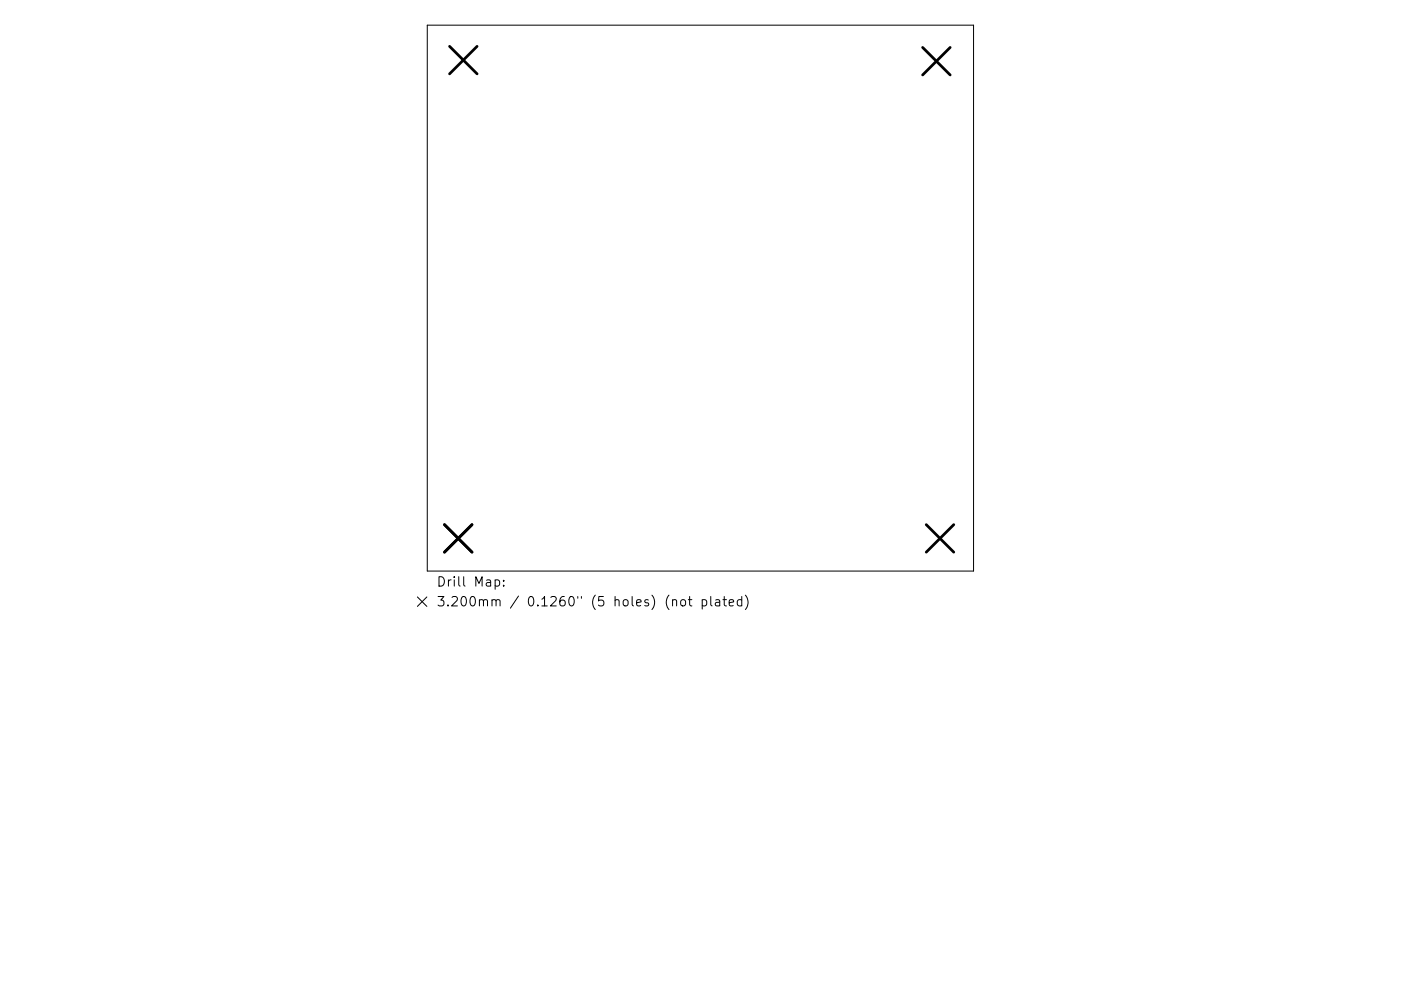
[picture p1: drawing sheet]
<svg xmlns="http://www.w3.org/2000/svg" width="297mm" height="210mm" viewBox="0 0 297 210" stroke-linecap="round" stroke-linejoin="round" font-family="sans-serif">
<defs><g id="words">
<g font-size="2.8">
<text x="92.5" y="124.5">Drill Map:</text>
<text x="92.5" y="128.7">3.200mm / 0.1260&quot; (5 holes) (not plated)</text>
</g>
</g></defs>
<g fill="none" stroke="#000" stroke-width=".21">
<path d="M90.6 5.3h115.8v115.9h-115.8zM88.5 126.7l2 2M90.5 126.7l-2 2M105 123.1l.6-.1 .3 .4v.6l-.2 .3h-.7M106.8 124.2v.2M106.8 123.1v.2M142.6 127.4l.3-.2 .5 .1 .1 1.3M144.4 127.4l.3-.2a.54 .54 0 0 1 .7 .4v.6a.54 .54 0 0 1-.6 .4 .54 .54 0 0 1-.5-.4zM145.9 127.2h.8M146.2 126.6v1.7l.1 .2 .4 .1M148.9 127.3l.6-.1 .3 .4v.6l-.2 .3h-.7M148.9 127.2v2"/>
<path d="M150.7 126.6v1.7l.3 .3M151.7 127.3h.8l.1 1.3M152.6 127.7l-.7 .1a.39 .39 0 0 0-.3 .4 .39 .39 0 0 0 .3 .4l.7-.1M153.3 127.2h.7M153.6 126.6v1.7v.2l.4 .1M154.6 127.9l1-.2-.1-.4-.6-.1-.3 .3 .1 1h.8M157.3 127.3l-.6-.1-.4 .4v.6l.2 .3h.8M157.3 126.6v2M158 126.3a2.29 2.29 0 0 1 0 3"/>
</g>
<path d="M95.3 9.8l5.9 5.9M101.2 9.8l-5.9 5.9M195.6 10.1l5.9 5.8M201.5 10.1l-5.9 5.8M94.2 111.3l5.9 5.8M100.1 111.3l-5.9 5.8M196.4 111.3l5.8 5.8M202.2 111.3l-5.8 5.8" fill="none" stroke="#000" stroke-width=".58"/>
<use href="#words"/>
</svg>
